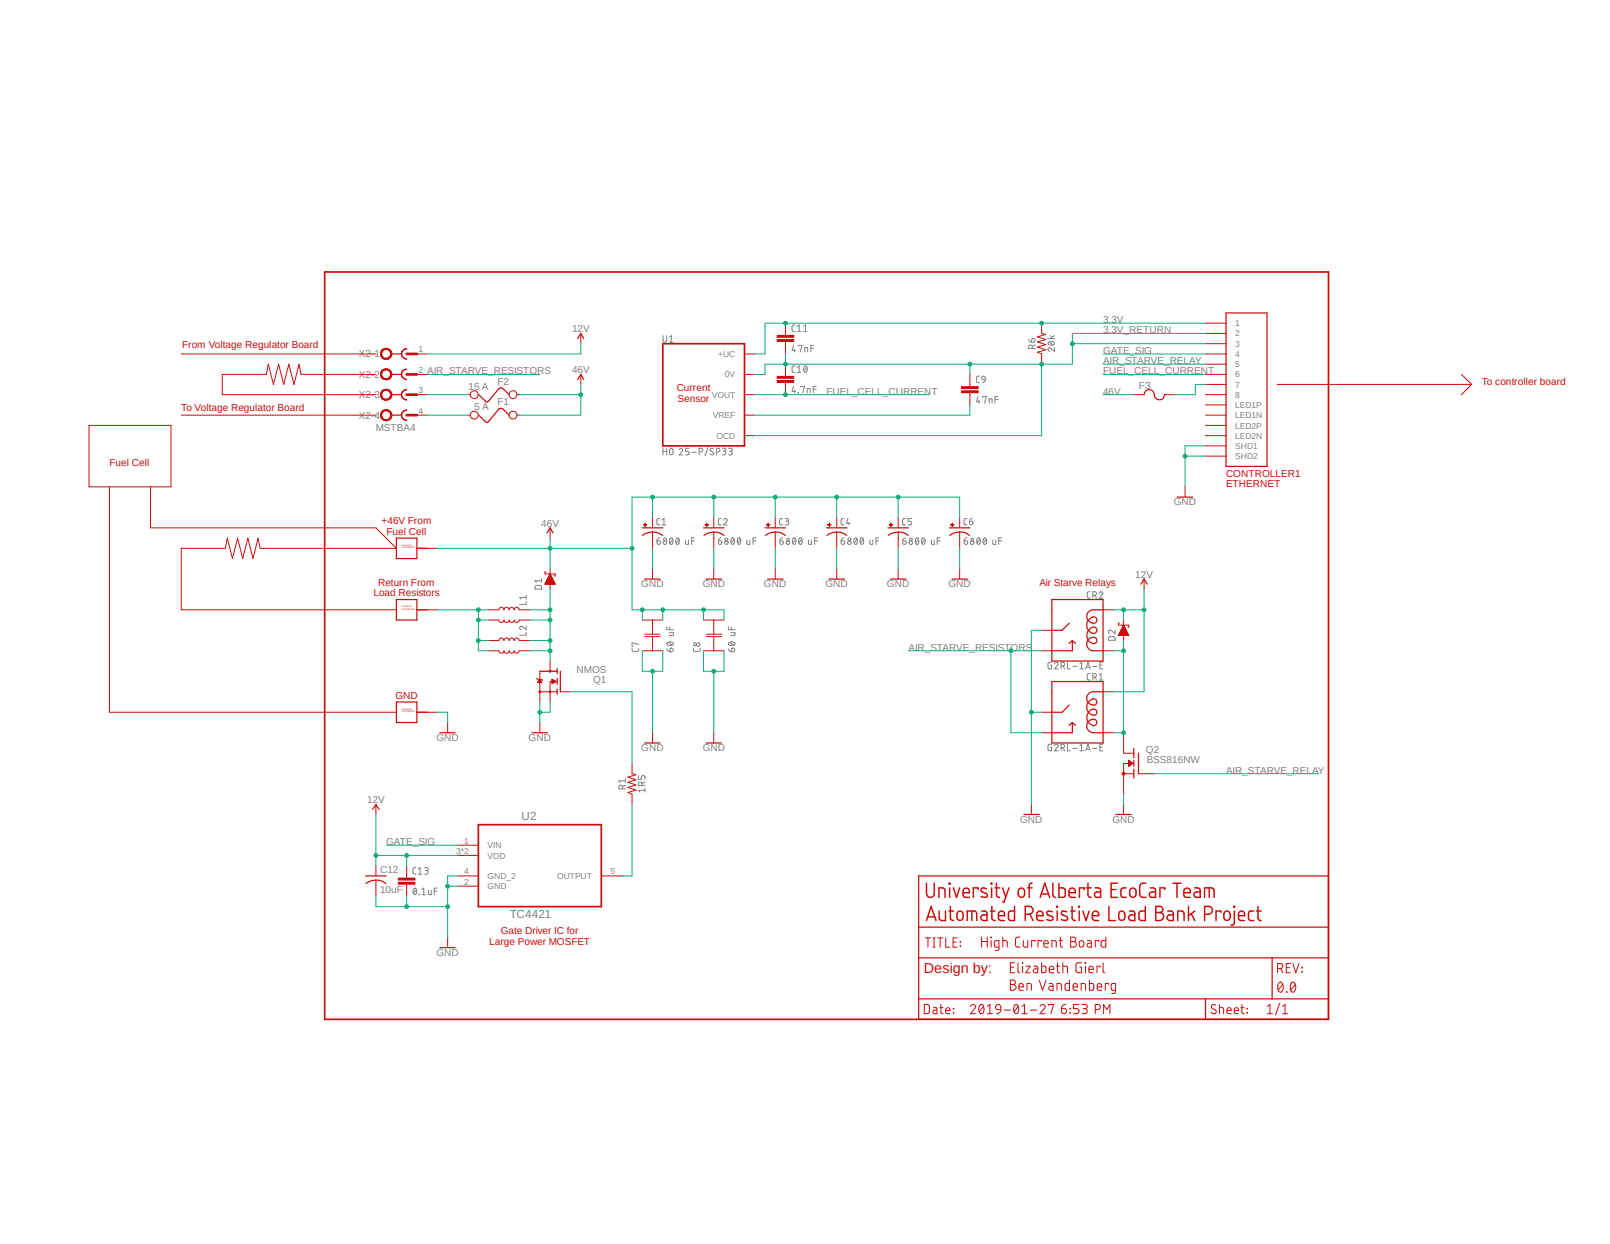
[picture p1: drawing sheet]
<svg xmlns="http://www.w3.org/2000/svg" width="279mm" height="216mm" viewBox="0 0 279 216" stroke-linecap="round" stroke-linejoin="round" font-family="sans-serif">
<defs><g id="words">
<text font-size="2.5" fill="#c90d0c" x="160.3" y="168.9">Design by:</text>
<g font-size="2" fill="#808080">
<text x="90.5" y="142.3">U2</text>
<text x="88.5" y="159.3">TC4421</text>
</g>
<g font-size="1.7" fill="#808080">
<text x="99.3" y="57.7">12V</text>
<text x="191.4" y="56.1">3.3V</text>
<text x="191.4" y="57.9">3.3V_RETURN</text>
<text x="62.3" y="62">X2-1</text>
<text x="62.3" y="65.6">X2-2</text>
<text x="74.1" y="65">AIR_STARVE_RESISTORS</text>
<text x="99.3" y="64.8">46V</text>
<text x="191.4" y="65">FUEL_CELL_CURRENT</text>
<text x="191.4" y="63.2">AIR_STARVE_RELAY</text>
<text x="191.4" y="61.4">GATE_SIG</text>
<text x="62.3" y="69.1">X2-3</text>
<text x="81.3" y="67.6">15 A</text>
<text x="82.3" y="71.2">5 A</text>
<text x="86.3" y="66.8">F2</text>
<text x="86.3" y="70.3">F1</text>
<text x="143.4" y="68.5">FUEL_CELL_CURRENT</text>
<text x="191.4" y="68.5">46V</text>
<text x="197.6" y="67.5">F3</text>
<text x="62.3" y="72.7">X2-4</text>
<text x="65.2" y="74.7">MSTBA4</text>
<text x="203.7" y="87.7">GND</text>
<text x="93.9" y="91.4">46V</text>
<text x="111.3" y="101.9">GND</text>
<text x="122" y="101.9">GND</text>
<text x="132.6" y="101.9">GND</text>
<text x="143.3" y="101.9">GND</text>
<text x="153.9" y="101.9">GND</text>
<text x="164.6" y="101.9">GND</text>
<text x="197" y="100.3">12V</text>
<text x="157.6" y="112.9">AIR_STARVE_RESISTORS</text>
<text x="100.1" y="116.8">NMOS</text>
<text x="102.9" y="118.6">Q1</text>
<text x="75.7" y="128.6">GND</text>
<text x="91.7" y="128.6">GND</text>
<text x="111.3" y="130.3">GND</text>
<text x="122" y="130.3">GND</text>
<text x="198.9" y="130.7">Q2</text>
<text x="199" y="132.5">BSS816NW</text>
<text x="212.8" y="134.3">AIR_STARVE_RELAY</text>
<text x="63.7" y="139.4">12V</text>
<text x="177" y="142.8">GND</text>
<text x="193" y="142.8">GND</text>
<text x="67" y="146.7">GATE_SIG</text>
<text x="66" y="155">10uF</text>
<text x="66" y="151.6">C12</text>
<text x="75.7" y="165.9">GND</text>
</g>
<g font-size="1.7" fill="#c90d0c">
<text x="31.6" y="60.3">From Voltage Regulator Board</text>
<text x="31.5" y="71.4">To Voltage Regulator Board</text>
<text x="117.4" y="67.9">Current</text>
<text x="117.6" y="69.8">Sensor</text>
<text x="257.2" y="66.8">To controller board</text>
<text x="19" y="80.9">Fuel Cell</text>
<text x="212.8" y="82.7">CONTROLLER1</text>
<text x="212.8" y="84.5">ETHERNET</text>
<text x="66.2" y="91">+46V From</text>
<text x="67.1" y="92.9">Fuel Cell</text>
<text x="65.6" y="101.6">Return From</text>
<text x="180.4" y="101.7">Air Starve Relays</text>
<text x="64.8" y="103.5">Load Resistors</text>
<text x="68.6" y="121.3">GND</text>
<text x="84.9" y="164">Large Power MOSFET</text>
<text x="86.9" y="162.1">Gate Driver IC for</text>
</g>
<g font-size="1.5" fill="#808080">
<text x="214.4" y="56.6">1</text>
<text x="214.4" y="58.4">2</text>
<text x="72.6" y="61.2">1</text>
<text x="72.6" y="64.7">2</text>
<text x="124.6" y="61.9">+UC</text>
<text x="125.8" y="65.5">0V</text>
<text x="214.4" y="60.2">3</text>
<text x="214.4" y="61.9">4</text>
<text x="214.4" y="63.7">5</text>
<text x="214.4" y="65.5">6</text>
<text x="72.6" y="68.3">3</text>
<text x="72.6" y="71.8">4</text>
<text x="123.5" y="69">VOUT</text>
<text x="214.4" y="67.3">7</text>
<text x="214.4" y="69">8</text>
<text x="214.4" y="70.8">LED1P</text>
<text x="123.7" y="72.6">VREF</text>
<text x="124.3" y="76.2">OCD</text>
<text x="214.4" y="72.6">LED1N</text>
<text x="214.4" y="74.4">LED2P</text>
<text x="214.4" y="76.2">LED2N</text>
<text x="214.4" y="77.9">SHD1</text>
<text x="214.4" y="79.7">SHD2</text>
<text x="79.2" y="148.3">3*2</text>
<text x="80.6" y="146.5">1</text>
<text x="84.6" y="149">VDD</text>
<text x="84.6" y="147.2">VIN</text>
<text x="80.6" y="153.5">2</text>
<text x="80.6" y="151.8">4</text>
<text x="84.6" y="154.3">GND</text>
<text x="84.6" y="152.6">GND_2</text>
<text x="96.7" y="152.6">OUTPUT</text>
<text x="106" y="151.8">5</text>
</g>
<g font-size=".4" fill="#c90d0c">
<text x="69.7" y="94.8">Connector</text>
<text x="69.7" y="95.2">732-3204-ND</text>
<text x="69.7" y="105.4">Connector</text>
<text x="69.7" y="105.8">732-3204-ND</text>
<text x="69.7" y="123.2">Connector</text>
<text x="69.7" y="123.6">732-3204-ND</text>
</g>
</g></defs>
<path d="M15.4 47l257.1 130.3M272.5 47l-257.1 130.3" fill="none" stroke="#fff" stroke-width=".17"/>
<g fill="none" stroke="#808080" stroke-width=".17">
<path d="M115.1 58.3v.8l.2 .3h.2l.2-.3v-.8M116.2 58.5l.3-.2v1.1M116.2 59.4h.6M137.7 59.9l-.2 .9h.6M138 56.4h-.3l-.2 .2v.8l.5 .1M138.3 57.5h.7M138.3 56.6l.4-.2v1.1M139.4 57.5h.7M139.4 56.6l.4-.2v1.1M141.2 59.9h-.5v1.2M178.5 58.9l.3 .5h.2M179 58.9l.3-.1h.2v.6h-.5z"/>
<path d="M179.7 59.9l-.5 .2M181.9 58.8h1.1M181.9 59.4l.6-.1a.41 .41 0 0 1 .5 .3 .7 .7 0 0 1-1.1 0zM182.1 59.4l.7 .5M182.2 58.3l.4 .5M183 58.3l-.5 .2M115.1 77.8v1.2M115.1 78.3h.6M115.7 77.8v1.2M116.2 77.9l.2-.1 .4 .1v.7v.2l-.2 .1-.4-.1zM117.9 78.1a.32 .32 0 0 1 .4-.3 .32 .32 0 0 1 .1 .5l-.5 .7h.6M119.6 77.8h-.6v.5l.5 .1 .1 .2-.1 .3-.5 .1"/>
<path d="M120.1 78.5h.7M121.3 78.4h.4l.3-.2-.2-.3-.5-.1v1.2M122.9 77.7l-.6 1.4M123.8 77.9l-.3-.1-.3 .3 .6 .5v.2l-.2 .2-.4-.2M124.3 78.4h.5v-.5l-.5-.1v1.2M125.4 77.8h.4l.2 .2-.1 .3h-.4M125.7 78.3l.3 .2v.2l-.3 .3h-.3M126.4 77.8l.6 .1 .1 .1-.1 .3h-.4M126.8 78.3l.3 .2v.2l-.3 .3h-.4M137.7 67.1l-.2 .8h.6M137.9 60.6v.5M137.9 67.7v.5"/>
<path d="M138 63.5h-.3l-.2 .3v.7l.5 .1M138.3 63.8l.4-.3v1.1M138.3 64.6h.7M138.5 68.1l.1 .1zM138.6 60.1v-.2h.6l-.3 1.2M139 67.2v-.1h.6l-.3 1.1M139.7 61.1v-.8l.4 .1 .1 .7M139.7 63.5h.1a.7 .7 0 0 1 0 1.1l-.2-.1-.2-.4zM140 63.8l-.5 .6M140.1 68.2v-.8l.4 .1 .1 .7M140.7 60.5h.5M141.1 67.6h.5"/>
<path d="M141.6 67.1h-.5v1.1M169.7 68.8l-.2 .9h.6M169.9 69.5v.5M170 65.3l-.5 .1v.1v.8l.5 .1M170.4 65.4l.2-.1 .3 .1 .1 .5h-.5l-.2-.2zM170.5 69v-.2h.7l-.3 1.2M171 65.9a.5 .5 0 0 1-.5 .5M171.7 70v-.8l.4 .1 .1 .7M172.7 69.3h.5M173.2 68.8h-.5v1.2M179.2 60.5l-.1-.5-.2-.1-.3 .1-.1 .5h1.2M183 60.4v.6l-.6-.5a.32 .32 0 0 0-.5 .1 .32 .32 0 0 0 .2 .4"/>
<path d="M114 93.9h.5l.1 .2a.37 .37 0 0 1-.4 .4l-.2-.1zM114.5 93.3l-.5 .3v.3M114.5 90h-.5a1.08 1.08 0 0 0 .1 1.1h.4M114.9 91.1h.6M114.9 90.3l.3-.3v1.1M116.4 93.4l.1-.1a.7 .7 0 0 1 0 1.2l-.2-.2-.1-.4zM116.8 93.6l-.6 .6M117.4 93.4l.2-.1a.7 .7 0 0 1 0 1.2l-.3-.2v-.4zM117.9 93.6l-.6 .6M119 93.7v.6l.1 .2h.4v-.8M120 93.9h.5M120.5 93.3h-.5v1.2"/>
<path d="M124.7 93.9l.6 .1-.1 .4-.1 .1-.4-.1zM125.1 93.3l-.4 .3v.3M125.1 90h-.4a1.08 1.08 0 0 0 .1 1.1h.3M125.6 90.3a.33 .33 0 0 1 .3-.3 .33 .33 0 0 1 .3 .3l-.6 .8h.6M127 93.4l.2-.1a.7 .7 0 0 1 0 1.2l-.3-.2-.1-.4zM127.4 93.6l-.5 .6M128.1 93.4l.2-.1a.7 .7 0 0 1 0 1.2l-.3-.2-.1-.4zM128.5 93.6l-.5 .6M129.6 93.7v.6l.2 .2h.3v-.8M130.7 93.9h.5M131.2 93.3h-.5v1.2M135.3 93.9l.6 .1v.4l-.2 .1-.3-.1z"/>
<path d="M135.8 93.3l-.2 .1-.3 .5M135.8 90h-.4l-.1 .3v.7l.1 .1h.4M136.2 90h.6l.1 .2-.1 .2-.4 .1M136.6 90.5l.3 .2v.2l-.2 .2h-.5M137.7 93.4l.1-.1a.7 .7 0 0 1 0 1.2l-.2-.2-.1-.4zM138.1 93.6l-.5 .6M138.8 93.4l.1-.1a.65 .65 0 0 1 0 1.2l-.2-.2-.1-.4zM139.1 93.6l-.5 .6M140.3 93.7l.1 .8h.4v-.8M141.4 93.9h.5M141.9 93.3h-.5v1.2M146 93.9l.6 .1v.4l-.2 .1-.4-.1z"/>
<path d="M146.5 93.3l-.5 .3v.3M146.5 90h-.5v.3v.7l.1 .1h.4M147.2 90l-.3 .8h.6M147.3 90.6v.5M148.3 93.4l.2-.1a.7 .7 0 0 1 0 1.2l-.2-.2-.1-.4zM148.7 93.6l-.4 .6M149.4 93.4l.2-.1a.65 .65 0 0 1 0 1.2l-.3-.4v-.4zM149.8 93.6l-.5 .6M151 93.7v.8h.5v-.8M152 93.9h.5M152.5 93.3h-.5v1.2M156.6 93.9h.5l.2 .2-.1 .3-.4 .1-.2-.3z"/>
<path d="M157.1 93.3l-.4 .3-.1 .3M157.1 90h-.4l-.1 .3 .1 .7 .1 .1h.3M158.2 90h-.6v.5h.5l.1 .2-.1 .4h-.5M159 93.4l.1-.1a.65 .65 0 0 1 0 1.2l-.2-.2-.1-.4zM159.4 93.6l-.5 .6M160.1 93.4l.1-.1a.65 .65 0 0 1 0 1.2l-.3-.4v-.4zM160.5 93.6l-.5 .6M161.6 93.7l.1 .8h.4v-.8M162.6 93.9h.6M163.2 93.3h-.6v1.2M167.3 93.9h.5l.1 .2v.3l-.4 .1-.2-.3zM167.8 93.3l-.4 .3-.1 .3"/>
<path d="M167.8 90h-.4l-.1 .3v.7l.1 .1h.4M168.2 90.5h.5l.2 .2a.37 .37 0 0 1-.5 .4l-.1-.1zM168.7 90h-.2l-.3 .5M169.7 93.4l.1-.1a.65 .65 0 0 1 0 1.2l-.3-.4v-.4zM170.1 93.6l-.6 .6M170.8 93.4l.1-.1a.65 .65 0 0 1 0 1.2l-.3-.4v-.4zM171.2 93.6l-.6 .6M172.3 93.7l.1 .8h.4v-.8M173.3 93.9h.5M173.8 93.3h-.5v1.2M91.3 108.7v.6l-.6-.5a.31 .31 0 0 0-.5 .1 .31 .31 0 0 0 .2 .4M91.3 104.4v.5h-1.1"/>
<path d="M91.3 103.3v.7M91.3 109.7v.5h-1.1M91.3 103.7h-1.1l.2 .3M93 101.6h.8l.2 .3v.3h-1.2v-.3zM94 100.5v.6M94 100.8h-1.2l.3 .3M109.7 112.6l.1 .4 .1 .1 .8-.1 .1-.4M110.8 111.8l-1.1-.3v.7h.1M115.7 112.6l.1 .3 .4 .2M115.7 108.8v.5h1.2M115.8 111.6l.5-.2 .4 .1 .2 .2a.7 .7 0 0 1-1.2 0zM116 111.5l.6 .5"/>
<path d="M116.1 109.8h.8l-.1 .4-.7 .1M116.2 108.8v.5M116.3 112.6l.2-.1 .3 .1v.5h-.6zM120.4 112.6v.4l.2 .1 .8-.1 .1-.4M126.4 112.6v.3l.5 .2M126.4 108.8v.5h1.2M126.5 111.5l.7-.1 .4 .3a.7 .7 0 0 1-1.2 0zM126.7 111.5l.6 .5M126.8 109.8h.8l-.1 .4-.7 .1M126.9 112.6l.3-.1 .3 .2v.2l-.1 .2h-.5zM126.9 108.8v.5M182.5 114.9h-.4l-.2 .3v.8l.6 .1v-.7h-.2"/>
<path d="M183 115.2v-.1a.31 .31 0 0 1 .5-.1 .31 .31 0 0 1 .1 .4l-.6 .7h.6M184.1 115.6l.5-.1 .1-.4-.3-.2h-.3v1.2M184.5 115.6l.2 .5M185.3 114.9v1.2h.5M186.2 115.7h.7M187.4 116.1h.6M187.4 115.2l.3-.3v1.2M188.4 116.1l.4-1.2 .4 1.2M188.5 115.8h.6M189.2 102.7h-.4l-.1 .3v.7l.5 .1M189.2 116.9l-.4 .1-.1 .1v.8l.1 .1h.4M189.6 115.7h.8"/>
<path d="M189.7 103.3h.5l.1-.2-.1-.4h-.5v1.1M189.7 117.5h.5l.1-.2-.1-.3-.5-.1v1.1M190 103.3l.3 .5M190 117.5l.3 .5M190.8 103a.3 .3 0 0 1 .4-.3 .3 .3 0 0 1 .1 .5l-.5 .6h.6M190.8 118h.6M190.8 117.1l.3-.2v1.1M190.9 115.4h.4M191.4 114.9h-.5v1.2h.5M192.4 110.6l.3-.1h.6l.2 .1v.5h-1.1zM193.5 109.3v.7l-.6-.6a.32 .32 0 0 0-.5 .1 .32 .32 0 0 0 .2 .5M108 136.9v-.5l-.4-.1-.2 .3v.3h1.1"/>
<path d="M108.5 136.3l-.5 .2M108.5 135.5h-1.1l.3 .3M108.5 135.2v.6M110.8 134.6v.7h.5v-.6l.2-.1 .4 .1v.6M111.4 136.3v-.5l-.2-.1-.4 .1v.5h1.1M111.9 137.2h-1.1l.2 .3M111.9 136.8v.7M111.9 135.7l-.5 .2M182.5 129.2h-.4l-.2 .2v.8l.6 .1v-.6h-.2M183 129.4l.2-.2a.3 .3 0 0 1 .3 0 .3 .3 0 0 1 .1 .4l-.6 .7h.6M184.1 129.8h.5l.1-.4-.3-.2h-.3v1.1M184.5 129.8l.2 .5"/>
<path d="M185.3 129.2v1.1h.5M186.2 129.9h.7M187.4 129.4l.3-.2v1.1M187.4 130.3h.6M188.4 130.3l.4-1.1 .4 1.1M188.5 130h.6M189.6 129.9h.8M190.9 129.7h.4M191.4 129.2h-.5v1.1h.5M71.9 154.2l.1-.1a.7 .7 0 0 1 0 1.2l-.2-.2-.1-.4zM72.2 150.6h-.3l-.2 .2v.8l.5 .1M72.3 154.4l-.5 .6"/>
<path d="M72.6 151.7h.6M72.6 150.8l.3-.2v1.1M72.7 155.2l.1 .1zM73.2 155.3h.6M73.2 154.4l.3-.3v1.2M73.7 150.6h.4l.2 .1-.1 .3-.4 .1M74 151.1h.2l.1 .4-.3 .2h-.3M74.3 154.5v.6l.2 .2h.3v-.8M75.4 154.6h.5M75.9 154.1h-.5v1.2"/>
<circle cx="115.4" cy="94.2" r=".3"/>
<circle cx="115.4" cy="93.6" r=".25"/>
<circle cx="126.1" cy="94.2" r=".3"/>
<circle cx="126.1" cy="93.6" r=".25"/>
<circle cx="136.7" cy="94.2" r=".31"/>
<circle cx="136.7" cy="93.6" r=".25"/>
<circle cx="147.4" cy="94.2" r=".31"/>
<circle cx="147.4" cy="93.6" r=".25"/>
<circle cx="158.1" cy="94.2" r=".31"/>
<circle cx="158.1" cy="93.6" r=".25"/>
<circle cx="168.7" cy="93.6" r=".24"/>
<circle cx="168.7" cy="94.2" r=".32"/>
<circle cx="120.6" cy="111.8" r=".25"/>
<circle cx="121.2" cy="111.9" r=".31"/>
</g>
<g fill="none" stroke="#c90d0c" stroke-width=".25">
<path d="M160.8 153.3v1.8a.68 .68 0 0 0 .7 .7 .68 .68 0 0 0 .6-.7v-1.8M160.8 159.8l.8-2.5 .8 2.5M161 159.1h1.2M162.9 155.7v-1.6h.7l.4 .2v1.4M163 158.1v1.2l.2 .4 .2 .1h.7v-1.7M164.7 158.1h.8M164.7 153.3h.2v.1h-.2zM164.8 154.1v1.6M164.9 157.3v2a.5 .5 0 0 0 .6 .5M165.4 154.1l.6 1.6 .5-1.6M166.2 158.2a.53 .53 0 0 1 .6 0 .53 .53 0 0 1 .3 .5v.5a.53 .53 0 0 1-.5 .5 .53 .53 0 0 1-.5-.5v-.8zM167.1 154.9h1.1a.58 .58 0 0 0-.3-.8 .58 .58 0 0 0-.8 .5l.1 .9 .3 .2h.7"/>
<path d="M167.9 159.8v-1.7l1.4 .1 .2 .3v1.3M168.7 158.1v1.7M169.8 154.4v-.3h-.9v1.6M170.3 158.1l.8 .1 .1 .1 .1 1.5h-.6a.49 .49 0 0 1-.5-.5 .49 .49 0 0 1 .5-.5h.6M171.2 154.3a.57 .57 0 0 0-1 .2l.3 .3 .7 .3 .2 .3-.1 .2a.89 .89 0 0 1-1 0M171.9 158.1h.8M172 153.3h.1v.1h-.1zM172.1 154.1v1.6M172.1 157.3v2a.5 .5 0 0 0 .6 .5M172.7 154.1h.8M172.9 153.3v2a.43 .43 0 0 0 .6 .4M173.3 158.9h1a.56 .56 0 0 0-.3-.8 .56 .56 0 0 0-.7 .6v.9l.4 .2h.6"/>
<path d="M174 154.1l.5 1.6M175.1 154.1l-.9 2.4h-.2M176.1 157.3v2.5l-.9-.1a1.41 1.41 0 0 1-.2-1.4l.2-.1 .9-.1M176.9 154.2a.57 .57 0 0 1 .9 .4v.6a.55 .55 0 0 1-.6 .6 .55 .55 0 0 1-.5-.6v-.6zM177.9 158.7h.7a.68 .68 0 0 0 .7-.7 .68 .68 0 0 0-.7-.7h-.7v2.5M178.3 154.1h.8M178.7 158.7l.6 1.1M179.1 153.3a.39 .39 0 0 0-.5 .4v2M179.9 158.9h1.1a.58 .58 0 0 0-.4-.8 .58 .58 0 0 0-.7 .6l.1 .9 .3 .2h.7M180.5 155.7l.8-2.4 .9 2.4M180.7 155.2h1.2M182.6 158.2a.71 .71 0 0 0-.9 .1v.4l.8 .3a.38 .38 0 0 1 .2 .5 .38 .38 0 0 1-.3 .3l-.7-.2"/>
<path d="M182.7 153.3v2l.2 .4h.2M183.4 157.3h.1v.1h-.1zM183.5 158.1v1.7M183.8 153.3v2.4h.9l.2-.4-.1-1-.4-.2h-.6M185.1 158.2a.55 .55 0 0 0-.9 .3l.2 .3 .7 .2 .2 .4v.2a.71 .71 0 0 1-1.1 0M185.5 154.9h1.1a.58 .58 0 0 0-.4-.8 .58 .58 0 0 0-.7 .5v.7l.2 .4h.9M185.8 158.1h.8M186.1 157.3v2a.5 .5 0 0 0 .5 .5M187.2 157.3h.1v.1h-.1zM187.3 158.1v1.7M187.9 158.1l.6 1.7 .5-1.7M188.1 154.4v-.3h-.8v1.6"/>
<path d="M188.5 154.1h.9M188.8 153.3v2a.43 .43 0 0 0 .6 .4M189.6 158.9h1.1a.58 .58 0 0 0-.4-.8 .58 .58 0 0 0-.7 .6l.1 .9 .3 .2h.7M190 154.1h.6l.4 .2v1.4h-.6a.47 .47 0 0 1-.5-.4 .47 .47 0 0 1 .5-.5h.6M192.4 157.3v2.5h1.1M192.8 154.4h.9M193.9 153.3h-1.1v2.4h1.1M194.3 158.2a.53 .53 0 0 1 .6 0 .53 .53 0 0 1 .3 .5v.5a.53 .53 0 0 1-.5 .5 .53 .53 0 0 1-.6-.5l.1-.8zM195.5 154.1l-.8 .1-.2 .3 .1 1 .1 .2h.8M196 158.1h.6l.3 .2v1.5h-.6a.49 .49 0 0 1-.5-.5 .49 .49 0 0 1 .5-.5h.6M196.3 154.2a.57 .57 0 0 1 .8 .4v.6a.55 .55 0 0 1-.5 .6 .55 .55 0 0 1-.6-.6l.1-.8zM198.8 157.3v2.5l-.9-.1-.2-.4v-1l.4-.2h.7"/>
<path d="M198.9 153.3l-.9 .1-.1 .2-.1 1.6a.58 .58 0 0 0 .5 .5h.6M199.6 154.1h.6l.3 .2v1.4h-.6a.47 .47 0 0 1-.5-.4 .47 .47 0 0 1 .5-.5h.6M200.6 157.3h.7a.53 .53 0 0 1 .5 .5 .53 .53 0 0 1-.5 .6 .7 .7 0 0 1 .6 .7 .7 .7 0 0 1-.6 .7h-.7zM200.6 158.4h.7M202.1 154.4v-.3h-.8v1.6M202.6 158.1l.8 .1 .2 .3v1.3h-.6a.49 .49 0 0 1-.4-.8l.2-.2h.8M203.6 153.3h1.3M204.3 153.3v2.4M204.4 159.8v-1.7l.9 .1 .1 .1 .1 1.5M205.4 154.9h1.1a.58 .58 0 0 0-.3-.8 .58 .58 0 0 0-.8 .5l.1 .9 .4 .2h.6M206.2 157.3v2.5M206.7 158.6l.6 1.2"/>
<path d="M207.3 154.1h.6l.3 .2 .1 1.4h-.7a.48 .48 0 0 1-.4-.3 .48 .48 0 0 1 .2-.5l.9-.1M207.3 158.1l-1.1 .8M209 155.7v-1.6l1.5 .1 .2 .3v1.2M209 158.7h.7a.68 .68 0 0 0 .7-.7 .68 .68 0 0 0-.7-.7h-.7v2.5M209.8 154.1v1.6M211.9 158.4v-.3h-.9v1.7M212.4 158.4a.56 .56 0 0 1 .7-.3 .56 .56 0 0 1 .4 .6v.5a.55 .55 0 0 1-.6 .5 .55 .55 0 0 1-.5-.5zM214.1 157.3h.1v.1h-.1zM214.2 158.1v2a.43 .43 0 0 1-.5 .5M214.9 158.9h1.1a.56 .56 0 0 0-.4-.8 .56 .56 0 0 0-.7 .6l.1 .9 .3 .2h.7M217.6 158.1l-.8 .1a1.58 1.58 0 0 0-.1 1.4l.3 .2h.6M218.1 158.1h.8"/>
<path d="M218.3 157.3v2a.5 .5 0 0 0 .6 .5"/>
</g>
<g fill="none" stroke="#c90d0c" stroke-width=".17">
<path d="M134.9 58.9h2.9v.4h-2.9zM134.9 58.2h2.9v.3h-2.9zM136.3 56.1v2.1M136.3 59.3v2.1M180.8 56.1v1.8l.7 .1-1.5 .5 1.5 .4-1.5 .5 1.5 .4-1.5 .4 1.5 .5-1.5 .4 .8 .3v1.8M15.5 73.8h14.2v10.7h-14.2zM31.5 72.1h33.7M31.5 61.4h33.7M65.2 65h-13l-.3-1.8-.9 3.5-.9-3.5-.9 3.5-.9-3.5-.8 3.5-.9-3.5-.4 1.8h-7.6v3.5h26.6M129.2 65h1.8M129.2 68.5h1.8M129.2 72.1h1.8"/>
<path d="M129.2 61.4h1.8M129.2 75.6h1.8M134.9 66h2.9v.4h-2.9zM134.9 65.3h2.9v.4h-2.9zM136.3 63.2v2.1M136.3 66.4v2.1M166.9 67.8h2.9v.4h-2.9zM166.9 67.1h2.9v.3h-2.9zM168.3 65v2.1M168.3 68.2v2.1M221.7 66.7h33.7M253.6 65l1.8 1.7"/>
<path d="M255.4 66.7l-1.8 1.8M19 84.5v39.1h49.8M26.1 84.5v7.1h39.1l3.6 3.6h-23.7l-.3-1.8-.9 3.5-.9-3.5-.9 3.5-.9-3.5-.9 3.5-.8-3.5-.4 1.8h-7.6v10.6h37.3M72.3 95.2h3.6M94.7 99.3h-.1v.3h1.8v.3h-.3M95.2 100h.4M95.3 99.9h.3M95.3 99.8h.2M95.4 99.8h.1M95.4 99.7h.1M95.5 91.6v1.8M95.5 98.7v.9"/>
<path d="M95.5 99.6l.9 1.8h-1.8zM113.2 98.7v1.8M72.3 105.8h3.6M84.8 105.8h1.8a.44 .44 0 0 1 .6-.3l.3 .3a.44 .44 0 0 1 .6-.3l.2 .3a.45 .45 0 0 1 .5-.4 .45 .45 0 0 1 .4 .4 .45 .45 0 0 1 .5-.4 .45 .45 0 0 1 .4 .4h1.8M84.8 107.6h1.8v.2a.46 .46 0 0 0 .5 .2 .46 .46 0 0 0 .4-.4v.2a.46 .46 0 0 0 .5 .2 .46 .46 0 0 0 .3-.4 .45 .45 0 0 0 .5 .4 .45 .45 0 0 0 .4-.4 .45 .45 0 0 0 .5 .4 .45 .45 0 0 0 .4-.4h1.8M93.3 117.9h.7M94.6 101.3h1.7M94.7 101.2h1.6M94.7 101.2h1.5M94.7 101.1h1.5M94.7 101h1.5M94.7 101h1.4"/>
<path d="M94.8 101h1.3M94.8 100.9h1.3M94.8 100.8h1.3M94.9 100.8h1.2M94.9 100.7h1.1M95 100.6h1M95 100.6h.9M95 100.5h.9M95 100.4h.8M95.1 100.3h.7M95.1 100.2h.7M95.2 100.2h.6"/>
<path d="M95.2 100.2h.5M95.2 100.1h.5M95.2 100h.5M95.5 101.4v.9M96.7 118.3h-1.2v1.8M96.7 116.5h-3v3.6h3M72.3 123.6h3.6M77.7 125.4v1.8M160.4 174.3l.7 .1a1.3 1.3 0 0 1 .1 1.3l-.1 .2h-.7zM160.6 162.8h.9M161 162.8v1.6M161.9 162.8h.4"/>
<path d="M161.9 164.4h.4M162 174.9h.5l.1 .1v.9h-.5a.31 .31 0 0 1-.2-.4 .31 .31 0 0 1 .3-.2h.4M162.1 162.8v1.6M162.7 162.8h.9M163.1 174.9h.6M163.2 162.8v1.6M163.3 174.3v1.4l.1 .2h.3M164.1 175.4h.7a.37 .37 0 0 0-.2-.5 .37 .37 0 0 0-.5 .3l.1 .6 .6 .1M164.1 162.8v1.6h.7M165.4 163.5h.5M165.4 175l.1 .1zM165.4 175.7l.1 .1z"/>
<path d="M166.1 162.8h-.7v1.6h.7M166.6 163.4l.1 .1zM166.6 164.2l.1 .1zM168.4 174.7a.44 .44 0 0 1 .6-.4 .44 .44 0 0 1 .2 .7l-.8 .9h.9M170.1 174.4l.2-.1a.74 .74 0 0 1 .4 1.1l-.2 .5h-.2a.82 .82 0 0 1-.4-1.1zM170.3 162.6v1.8M170.3 163.4h1M170.7 174.7l-.8 .9M171.3 175.9h.9M171.3 174.7l.5-.4v1.6M171.3 162.6v1.8M171.9 162.6l.1 .1z"/>
<path d="M172 163.2v1.2M173 174.4a.47 .47 0 0 1 .7 .4v.4h-.7a.46 .46 0 0 1 0-.8zM173.4 164.4l-.8-.1v-.8l.1-.2 .7-.1v1.5l-.2 .2-.5 .1M173.7 175.2a.72 .72 0 0 1-.7 .7M174 163.2l.8 .2v1M174 162.6v1.8M174.2 175.3h1.1M175.3 170.1h.5a.39 .39 0 0 1 .4 .3 .39 .39 0 0 1-.2 .4l-.2 .1a.51 .51 0 0 1 .5 .5 .51 .51 0 0 1-.5 .5h-.5zM175.3 167.9h.6M175.3 170.9h.5M176.1 167.1h-.8v1.7h.8M176.1 174.4l.3-.1a.98 .98 0 0 1 0 1.6 .74 .74 0 0 1-.5-1.1z"/>
<path d="M176.7 167.1v1.4v.2l.3 .1M176.7 174.7l-.7 .9M176.8 171.3h.8a.41 .41 0 0 0-.3-.6 .41 .41 0 0 0-.5 .4l.2 .7 .6 .1M177 162.6l-.6 .1-.2 .3 .1 1.2 .3 .2h.4M177.3 175.9h1M177.3 174.7l.5-.4v1.6M177.4 167.1l.1 .1zM177.5 167.7v1.1M177.6 163.2v1.1l.3 .1h.5v-1.2M178 167.7h.8l-.8 1.1h.8M178.2 171.9v-1.2l.7 .1 .1 1.1M178.8 175.3h1.1"/>
<path d="M179.4 167.7h.5l.2 .2v.9h-.6a.34 .34 0 0 1 0-.6l.6-.1M179.6 163.4v-.2h-.6v1.2M180.3 170.1l.6 1.8 .6-1.8M180.5 174.7a.45 .45 0 0 1 .6-.4 .45 .45 0 0 1 .1 .7l-.7 .9h.9M180.7 163.4v-.2h-.6v1.2M180.8 167.1v1.7l.7-.1a1.03 1.03 0 0 0-.1-1h-.6M181.1 163.8h.8a.4 .4 0 0 0-.3-.6 .4 .4 0 0 0-.5 .4l.1 .7 .7 .1M181.9 174.5v-.2h.9l-.4 1.6M182.1 168.2h.8a.41 .41 0 0 0-.3-.5 .41 .41 0 0 0-.5 .4v.6l.8 .1M182.1 170.7l.6 .1 .1 1.1h-.5l-.3-.2v-.4l.3-.1h.5M182.5 164.4v-1.2l.8 .2v1M183.3 167.7h.6"/>
<path d="M183.4 171.9v-1.2l.7 .1 .1 1.1M183.5 167.1v1.4l.1 .3h.3M183.8 163.2h.6M184 162.6v1.5l.1 .2 .3 .1M184.2 175h.5a.45 .45 0 0 1 .4 .5 .45 .45 0 0 1-.5 .5 .45 .45 0 0 1-.4-.5zM184.4 167.7h.7l.1 .1 .1 1M184.4 167.1v1.7M184.9 174.3a.72 .72 0 0 0-.7 .7M185.6 170.1v1.8l-.6-.1a1.03 1.03 0 0 1-.1-1l.7-.1M185.7 175.7l.1 .1zM185.7 175l.1 .1zM185.8 162.6h.5a.38 .38 0 0 1 .4 .4 .38 .38 0 0 1-.4 .4 .49 .49 0 0 1 .5 .5 .49 .49 0 0 1-.5 .5h-.5z"/>
<path d="M185.8 163.4h.5M186.2 171.3h.8a.41 .41 0 0 0-.3-.6 .41 .41 0 0 0-.5 .4l.2 .7 .6 .1M187.2 174.3h-.9v.7h.6a.45 .45 0 0 1 .4 .5 .45 .45 0 0 1-.4 .4h-.6M187.3 163.4a.42 .42 0 0 1 .5-.1 .42 .42 0 0 1 .3 .3v.4a.4 .4 0 0 1-.4 .4 .4 .4 0 0 1-.4-.4zM187.6 171.9v-1.2l.7 .1 .1 1.1M187.7 167.1h-.6l-.3 .2-.1 1.1 .2 .4h.8v-.9h-.3M187.8 174.3l.7 .1a.37 .37 0 0 1 .2 .4 .37 .37 0 0 1-.4 .2h-.3M188.2 175a.45 .45 0 0 1 .5 .5 .45 .45 0 0 1-.5 .4h-.4M188.3 167.1l.1 .1zM188.4 167.7v1.1M188.7 163.2l.6 .1 .1 .2v.9h-.4a.34 .34 0 0 1-.4-.4 .34 .34 0 0 1 .4-.3h.4M189 168.2h.7a.4 .4 0 0 0-.2-.5 .4 .4 0 0 0-.5 .4v.6l.7 .1"/>
<path d="M189.1 170.1v1.8l.6-.1a1.03 1.03 0 0 0 .1-1l-.7-.1M190.1 175.2h.7a.46 .46 0 0 0 .2-.5 .46 .46 0 0 0-.5-.4h-.4v1.6M190.4 171.3h.8a.4 .4 0 0 0-.3-.6 .4 .4 0 0 0-.5 .4v.6l.3 .2h.5M190.7 163.4v-.2h-.6v1.2M190.9 167.9v-.2h-.5v1.1M191.4 167.1v1.4l.1 .2 .2 .1M191.5 175.9v-1.6l.6 .9 .5-.9v1.6M191.9 162.6v1.8l-.6-.1-.2-.2v-.7l.8-.2M192.4 170.9v-.2h-.6v1.2M193.6 171.9l-.6-.1a1.03 1.03 0 0 1-.1-1l.7-.1-.1 1.6v.1h-.6M211 174.5a.42 .42 0 0 0-.6-.2 .42 .42 0 0 0-.1 .6l.6 .4a.37 .37 0 0 1 .2 .4 .37 .37 0 0 1-.4 .2l-.5-.2M211.6 174.9h.6l.1 .2v.8"/>
<path d="M211.6 174.3v1.6M212.9 175.4h.8a.37 .37 0 0 0-.3-.5 .37 .37 0 0 0-.5 .3l.2 .7h.6M214.2 175.4h.7a.37 .37 0 0 0-.2-.5 .37 .37 0 0 0-.5 .3v.6l.7 .1M215.3 174.9h.6M215.5 174.3v1.4l.4 .2M216.4 175.7l.1 .1zM216.4 175l.1 .1zM219.9 175.9h1M219.9 174.7l.5-.4v1.6M221.7 168.1h.5a.46 .46 0 0 0 .4-.3 .46 .46 0 0 0-.2-.5l-.7-.1v1.6M222 170.5l.2-.1a1.03 1.03 0 0 1 0 1.8 1.07 1.07 0 0 1-.2-1.7zM222.1 174.1l-.7 2"/>
<path d="M222.2 168.1l.4 .7M222.6 175.9h.9M222.6 174.7l.4-.4v1.6M222.6 170.9l-.8 .9M223.2 167.9h.6M223.3 172.1l.1 .1zM223.9 167.2h-.7v1.6h.7M224.2 170.5l.2-.1a1.03 1.03 0 0 1 0 1.8 1.15 1.15 0 0 1-.2-1.7zM224.4 167.2l.5 1.6 .5-1.6M224.8 170.9l-.8 .9M225.9 167.9l.1 .1zM225.9 168.6l.1 .1z"/>
</g>
<g fill="none" stroke="#c90d0c" stroke-width=".21">
<path d="M68.8 93.4h3.5v3.5h-3.5zM72.3 95.2h1.8M94.9 92.5l.6-.9 .5 .9M68.8 104.1h3.5v3.5h-3.5zM72.3 105.8h1.8M96.7 116v.9M96.7 117.7v1.1M96.7 119.6v.9M97.2 116.5v3.6M111.9 100.5h2.7M68.8 121.8h3.5v3.6h-3.5zM72.3 123.6h1.8"/>
<path d="M76.3 127.2h2.7M159.4 152h71.1v24.9h-71.1zM159.4 166.2h71.1M159.4 173.4h71.1M159.4 160.9h71.1M209.2 173.4v3.5M220.8 166.2v7.2"/>
</g>
<path d="M56.3 47.2h174.2v129.7h-174.2zM115 59.6h14.2v17.8h-14.2z" fill="none" stroke="#c90d0c" stroke-width=".3"/>
<path d="M134.9 59.1h2.9M134.9 58.4h2.9M134.9 66.2h2.9M134.9 65.5h2.9M166.9 68h2.9M166.9 67.3h2.9" fill="none" stroke="#c90d0c" stroke-width=".34"/>
<circle cx="95.5" cy="120.1" r=".17" fill="#c90d0c"/>
<circle cx="95.5" cy="120.1" r=".17" fill="none" stroke="#c90d0c" stroke-width=".17"/>
<circle cx="95.5" cy="116.5" r=".17" fill="#c90d0c"/>
<g fill="none" stroke="#c90d0c" stroke-width=".17">
<path d="M93.1 117.7l.2 .2M93.3 118.4h.7M93.4 118.3h.5M93.5 118.2h.4M93.6 118.1h.2M93.6 118h.1M93.6 117.9h.1M93.7 117.9l.3 .5h-.7zM93.7 116.5h3M94 117.9l.2 .2M95.5 114.7v1.8M95.8 117.9l.7 .4-.7 .3z"/>
<path d="M95.8 118.6h.1M95.8 118.5h.2M95.8 118.5h.3M95.8 118.4h.4M95.8 118.4h.5M95.8 118.3h.6M95.8 118.3h.7M95.8 118.2h.6M95.8 118.2h.5M95.8 118.1h.4M95.8 118.1h.3M95.8 118h.2"/>
<path d="M95.8 117.9h.1M93.7 120.1v1.7M95.5 120.1v1.7M97.2 120.1h1.8"/>
<circle cx="95.5" cy="116.5" r=".17"/>
</g>
<circle cx="93.7" cy="120.1" r=".17" fill="#c90d0c"/>
<g fill="none" stroke="#c90d0c" stroke-width=".17">
<path d="M209.2 56.1h3.6M209.2 57.9h3.6M209.2 59.6h3.6M209.2 61.4h3.6M209.2 63.2h3.6M209.2 65h3.6M209.2 66.7h3.6M209.2 68.5h3.6M209.2 70.3h3.6M209.2 72.1h3.6M209.2 73.8h3.6M209.2 75.6h3.6"/>
<path d="M209.2 77.4h3.6M209.2 79.2h3.6M205.7 84.5v1.8M180.8 112.9h1.7M180.8 109.4h1.7M191.4 112.9h1.8M191.4 105.8h1.8M194.1 110.2h1.7M194.2 110.1h1.6M194.2 110.1h1.5M194.2 110h1.5M194.3 108.2h-.2v.3h1.8v.3h-.2"/>
<path d="M194.3 109.9h1.4M194.4 109.8h1.2M194.4 109.7h1.2M194.4 109.6h1.1M194.5 109.5h1M194.5 109.4h1M194.6 109.3h.8M194.6 109.2h.7M194.6 109.1h.7M194.7 109.1h.6M194.7 109.1h.5M194.7 109h.5"/>
<path d="M194.8 108.9h.4M194.8 108.8h.4M194.9 108.8h.2M194.9 108.7h.2M194.9 108.6h.1M195 107.6v.9M195 110.3v.9M195 108.5l.9 1.8h-1.8zM195 108.5h.1M198.5 100.5v1.8M65.2 139.6v1.8M93.7 125.4v1.8"/>
<path d="M180.8 127.2h1.7M180.8 123.6h1.7M191.4 127.2h1.8M191.4 120.1h1.8M195 128.9v1.8h1.8M196.8 132.5h-1.8v1.8h1.8M197.6 134.3h.9M77.7 162.7v1.8"/>
<circle cx="93.7" cy="120.1" r=".17"/>
</g>
<g fill="none" stroke="#c90d0c" stroke-width=".21">
<path d="M212.8 54.3h7.1v26.6h-7.1zM204.3 86.3h2.7M182.5 104.1h8.9v10.6h-8.9zM182.5 118.3h8.9v10.6h-8.9zM185.5 108.2l-1.2 1.2h-1.8M186.1 111.2v1.7h-3.6M186.1 111.2l-.6 .5M186.1 111.2l.5 .5M191.4 105.8h-1.7a1.15 1.15 0 0 0-1.1 1.4 1.15 1.15 0 0 0 1.6 .8 .57 .57 0 0 0 .1-.6 .57 .57 0 0 0-.6-.3 1.47 1.47 0 0 0-1.1 1.5 1.47 1.47 0 0 0 1.3 1.3 .57 .57 0 0 0 .5-.6 .57 .57 0 0 0-.7-.5 1.47 1.47 0 0 0-1.1 1.6 1.47 1.47 0 0 0 1.3 1.3 .57 .57 0 0 0 .5-.7 .57 .57 0 0 0-.7-.4 1.17 1.17 0 0 0-1.1 1.2 1.17 1.17 0 0 0 1.1 1.1h1.7M198 101.4l.5-.9 .6 .9M92.3 127.2h2.7M185.5 122.3l-1.2 1.3h-1.8"/>
<path d="M186.1 125.4v1.8h-3.6M186.1 125.4l-.6 .5M186.1 125.4l.5 .5M191.4 120.1h-1.7a1.15 1.15 0 0 0-1.1 1.4 1.15 1.15 0 0 0 1.6 .8 .57 .57 0 0 0 .1-.7 .57 .57 0 0 0-.6-.3 1.47 1.47 0 0 0-1.1 1.5 1.47 1.47 0 0 0 1.3 1.4 .57 .57 0 0 0 .5-.7 .57 .57 0 0 0-.7-.4 1.47 1.47 0 0 0-1.1 1.5 1.47 1.47 0 0 0 1.3 1.3 .57 .57 0 0 0 .5-.6 .57 .57 0 0 0-.7-.5 1.17 1.17 0 0 0-1.1 1.2 1.17 1.17 0 0 0 1.1 1.2h1.7M196.8 129.9v1.6M196.8 132v1M196.8 133.5v1.5M197.6 130.7v3.6M64.7 140.5l.5-.9 .6 .9M76.3 164.5h2.7"/>
</g>
<circle cx="195" cy="134.3" r=".25" fill="#c90d0c"/>
<g fill="none" stroke="#c90d0c" stroke-width=".17">
<path d="M179 139.6v1.8M195 127.2v1.7M195 134.3v3.5M195 139.6v1.8M195.9 132l.7 .5-.7 .5zM195.9 133h.1M195.9 132.9h.1M195.9 132.8h.2M195.9 132.8h.3M195.9 132.7h.4M195.9 132.6h.5M195.9 132.5h.6"/>
<path d="M195.9 132.5h.7M195.9 132.4h.6M195.9 132.3h.5M195.9 132.3h.4M195.9 132.2h.4M195.9 132.2h.3M195.9 132.1h.2M195.9 132.1h.1M195.9 132h.1M198.5 134.3h1.8"/>
<circle cx="195" cy="134.3" r=".25"/>
</g>
<path d="M67.9 61.4h1.8M69.9 60.8l.7-.3a.89 .89 0 0 0-.9 .9 .89 .89 0 0 0 .9 .9 .88 .88 0 0 1-.9-.5 .88 .88 0 0 1 .2-1zM177.7 141.4h2.6M193.6 141.4h2.7" fill="none" stroke="#c90d0c" stroke-width=".21"/>
<path d="M70.6 61.4h1.7" fill="none" stroke="#c90d0c" stroke-width=".47"/>
<path d="M66.3 60.7a.99 .99 0 0 1 1.6 .2 .99 .99 0 0 1-.6 1.4 .99 .99 0 0 1-1.3-.9h.2a.79 .79 0 0 1 1-.8 .79 .79 0 0 1 .4 1.3 .79 .79 0 0 1-1.3-.2l-.1-.3h-.2z" fill-rule="evenodd" fill="#c90d0c"/>
<path d="M66.3 60.7a.99 .99 0 0 1 1.6 .2 .99 .99 0 0 1-.6 1.4 .99 .99 0 0 1-1.3-.9h.2a.79 .79 0 0 1 1-.8 .79 .79 0 0 1 .4 1.3 .79 .79 0 0 1-1.3-.2l-.1-.3h-.2z" fill="none" stroke="#c90d0c" stroke-width=".17"/>
<path d="M66.3 60.7a.99 .99 0 0 1 1.6 .2 .99 .99 0 0 1-.6 1.4 .99 .99 0 0 1-1.3-.9h.2a.79 .79 0 0 1 1-.8 .79 .79 0 0 1 .4 1.3 .79 .79 0 0 1-1.3-.2l-.1-.3h-.2z" fill-rule="evenodd" fill="#c90d0c"/>
<path d="M66.3 60.7a.99 .99 0 0 1 1.6 .2 .99 .99 0 0 1-.6 1.4 .99 .99 0 0 1-1.3-.9h.2a.79 .79 0 0 1 1-.8 .79 .79 0 0 1 .4 1.3 .79 .79 0 0 1-1.3-.2l-.1-.3h-.2zM72.3 61.4h1.8" fill="none" stroke="#c90d0c" stroke-width=".17"/>
<path d="M67.9 65h1.8M69.9 64.3a.88 .88 0 0 0-.2 1 .88 .88 0 0 0 .9 .6 .89 .89 0 0 1-.9-.9 .89 .89 0 0 1 .9-.9z" fill="none" stroke="#c90d0c" stroke-width=".21"/>
<path d="M70.6 65h1.7" fill="none" stroke="#c90d0c" stroke-width=".47"/>
<path d="M66.3 64.2a.99 .99 0 0 1 1.6 .2 .99 .99 0 0 1-.6 1.5 .99 .99 0 0 1-1.3-.9h.2a.79 .79 0 0 1 1-.8 .79 .79 0 0 1 .4 1.2 .79 .79 0 0 1-1.3-.1l-.1-.3h-.2z" fill-rule="evenodd" fill="#c90d0c"/>
<path d="M66.3 64.2a.99 .99 0 0 1 1.6 .2 .99 .99 0 0 1-.6 1.5 .99 .99 0 0 1-1.3-.9h.2a.79 .79 0 0 1 1-.8 .79 .79 0 0 1 .4 1.2 .79 .79 0 0 1-1.3-.1l-.1-.3h-.2z" fill="none" stroke="#c90d0c" stroke-width=".17"/>
<path d="M66.3 64.2a.99 .99 0 0 1 1.6 .2 .99 .99 0 0 1-.6 1.5 .99 .99 0 0 1-1.3-.9h.2a.79 .79 0 0 1 1-.8 .79 .79 0 0 1 .4 1.2 .79 .79 0 0 1-1.3-.1l-.1-.3h-.2z" fill-rule="evenodd" fill="#c90d0c"/>
<path d="M66.3 64.2a.99 .99 0 0 1 1.6 .2 .99 .99 0 0 1-.6 1.5 .99 .99 0 0 1-1.3-.9h.2a.79 .79 0 0 1 1-.8 .79 .79 0 0 1 .4 1.2 .79 .79 0 0 1-1.3-.1l-.1-.3h-.2zM72.3 65h1.8" fill="none" stroke="#c90d0c" stroke-width=".17"/>
<path d="M67.9 68.5h1.8M69.9 67.9l.7-.3a.89 .89 0 0 0-.9 .9 .89 .89 0 0 0 .9 .9 .86 .86 0 0 1-.9-.5 .86 .86 0 0 1 .2-1z" fill="none" stroke="#c90d0c" stroke-width=".21"/>
<path d="M70.6 68.5h1.7" fill="none" stroke="#c90d0c" stroke-width=".47"/>
<path d="M66.3 67.8a.99 .99 0 0 1 1.6 .2 .99 .99 0 0 1-.6 1.4 .99 .99 0 0 1-1.3-.9h.2a.79 .79 0 0 1 1.1-.8 .79 .79 0 0 1 .3 1.3 .79 .79 0 0 1-1.3-.2l-.1-.3h-.2z" fill-rule="evenodd" fill="#c90d0c"/>
<path d="M66.3 67.8a.99 .99 0 0 1 1.6 .2 .99 .99 0 0 1-.6 1.4 .99 .99 0 0 1-1.3-.9h.2a.79 .79 0 0 1 1.1-.8 .79 .79 0 0 1 .3 1.3 .79 .79 0 0 1-1.3-.2l-.1-.3h-.2z" fill="none" stroke="#c90d0c" stroke-width=".17"/>
<path d="M66.3 67.8a.99 .99 0 0 1 1.6 .2 .99 .99 0 0 1-.6 1.4 .99 .99 0 0 1-1.3-.9h.2a.79 .79 0 0 1 1.1-.8 .79 .79 0 0 1 .3 1.3 .79 .79 0 0 1-1.3-.2l-.1-.3h-.2z" fill-rule="evenodd" fill="#c90d0c"/>
<path d="M66.3 67.8a.99 .99 0 0 1 1.6 .2 .99 .99 0 0 1-.6 1.4 .99 .99 0 0 1-1.3-.9h.2a.79 .79 0 0 1 1.1-.8 .79 .79 0 0 1 .3 1.3 .79 .79 0 0 1-1.3-.2l-.1-.3h-.2zM72.3 68.5h1.8" fill="none" stroke="#c90d0c" stroke-width=".17"/>
<path d="M67.9 72.1h1.8M69.9 71.5l.7-.3a.89 .89 0 0 0-.9 .9 .89 .89 0 0 0 .9 .8 .86 .86 0 0 1-.9-.5 .86 .86 0 0 1 .2-.9z" fill="none" stroke="#c90d0c" stroke-width=".21"/>
<path d="M70.6 72.1h1.7" fill="none" stroke="#c90d0c" stroke-width=".47"/>
<path d="M66.3 71.3a.99 .99 0 0 1 1.6 .2 .99 .99 0 0 1-.6 1.5 .99 .99 0 0 1-1.3-.9h.2a.79 .79 0 0 1 1.1-.8 .79 .79 0 0 1 .3 1.3 .79 .79 0 0 1-1.3-.2l-.1-.3h-.2z" fill-rule="evenodd" fill="#c90d0c"/>
<path d="M66.3 71.3a.99 .99 0 0 1 1.6 .2 .99 .99 0 0 1-.6 1.5 .99 .99 0 0 1-1.3-.9h.2a.79 .79 0 0 1 1.1-.8 .79 .79 0 0 1 .3 1.3 .79 .79 0 0 1-1.3-.2l-.1-.3h-.2z" fill="none" stroke="#c90d0c" stroke-width=".17"/>
<path d="M66.3 71.3a.99 .99 0 0 1 1.6 .2 .99 .99 0 0 1-.6 1.5 .99 .99 0 0 1-1.3-.9h.2a.79 .79 0 0 1 1.1-.8 .79 .79 0 0 1 .3 1.3 .79 .79 0 0 1-1.3-.2l-.1-.3h-.2z" fill-rule="evenodd" fill="#c90d0c"/>
<path d="M66.3 71.3a.99 .99 0 0 1 1.6 .2 .99 .99 0 0 1-.6 1.5 .99 .99 0 0 1-1.3-.9h.2a.79 .79 0 0 1 1.1-.8 .79 .79 0 0 1 .3 1.3 .79 .79 0 0 1-1.3-.2l-.1-.3h-.2zM72.3 72.1h1.8M113.2 92.3v1.1" fill="none" stroke="#c90d0c" stroke-width=".17"/>
<path d="M111.5 91.6h3.5M111.5 92.9a2.84 2.84 0 0 1 3.5 0" fill="none" stroke="#c90d0c" stroke-width=".21"/>
<path d="M111.7 91.1h.6z" fill-rule="evenodd" fill="#c90d0c"/>
<path d="M111.7 91.1h.6z" fill="none" stroke="#c90d0c" stroke-width=".17"/>
<path d="M111.9 90.8l.1 .6z" fill-rule="evenodd" fill="#c90d0c"/>
<path d="M111.9 90.8l.1 .6zM113.2 89.8v1.8M113.2 93.4v1.8M123.9 92.3v1.1M123.9 98.7v1.8" fill="none" stroke="#c90d0c" stroke-width=".17"/>
<path d="M122.1 91.6h3.5M122.2 92.9a2.84 2.84 0 0 1 3.4 0M122.6 100.5h2.6" fill="none" stroke="#c90d0c" stroke-width=".21"/>
<path d="M122.3 91.1h.6z" fill-rule="evenodd" fill="#c90d0c"/>
<path d="M122.3 91.1h.6z" fill="none" stroke="#c90d0c" stroke-width=".17"/>
<path d="M122.6 90.8l.1 .6z" fill-rule="evenodd" fill="#c90d0c"/>
<path d="M122.6 90.8l.1 .6zM123.9 89.8v1.8M123.9 93.4v1.8M134.5 92.3v1.1M134.5 98.7v1.8" fill="none" stroke="#c90d0c" stroke-width=".17"/>
<path d="M132.8 91.6h3.5M132.8 92.9a2.84 2.84 0 0 1 3.5 0M133.2 100.5h2.7" fill="none" stroke="#c90d0c" stroke-width=".21"/>
<path d="M133 91.1h.6z" fill-rule="evenodd" fill="#c90d0c"/>
<path d="M133 91.1h.6z" fill="none" stroke="#c90d0c" stroke-width=".17"/>
<path d="M133.3 90.8v.6z" fill-rule="evenodd" fill="#c90d0c"/>
<path d="M133.3 90.8v.6zM134.5 89.8v1.8M134.5 93.4v1.8M145.2 92.3v1.1M145.2 98.7v1.8" fill="none" stroke="#c90d0c" stroke-width=".17"/>
<path d="M143.4 91.6h3.6M143.5 92.9a2.78 2.78 0 0 1 3.4 0M143.9 100.5h2.7" fill="none" stroke="#c90d0c" stroke-width=".21"/>
<path d="M143.6 91.1h.6z" fill-rule="evenodd" fill="#c90d0c"/>
<path d="M143.6 91.1h.6z" fill="none" stroke="#c90d0c" stroke-width=".17"/>
<path d="M143.9 90.8l.1 .6z" fill-rule="evenodd" fill="#c90d0c"/>
<path d="M143.9 90.8l.1 .6zM145.2 89.8v1.8M145.2 93.4v1.8M155.9 92.3v1.1M155.9 98.7v1.8" fill="none" stroke="#c90d0c" stroke-width=".17"/>
<path d="M154.1 91.6h3.5M154.1 92.9a2.84 2.84 0 0 1 3.5 0M154.6 100.5h2.6" fill="none" stroke="#c90d0c" stroke-width=".21"/>
<path d="M154.3 91.1h.6z" fill-rule="evenodd" fill="#c90d0c"/>
<path d="M154.3 91.1h.6z" fill="none" stroke="#c90d0c" stroke-width=".17"/>
<path d="M154.6 90.8v.6z" fill-rule="evenodd" fill="#c90d0c"/>
<g fill="none" stroke="#c90d0c" stroke-width=".17">
<path d="M100.8 57.9v1.7M81.2 68.5h.4M81.2 72.1h.4M89.7 68.5h.4M89.7 72.1h.4M100.8 65v1.7M154.6 90.8v.6zM155.9 89.8v1.8M155.9 93.4v1.8M166.5 92.3v1.1M166.5 98.7v1.8M111.5 107.6h3.5"/>
<path d="M111.5 112.9h3.5M111.9 110.5h2.7M111.9 110.1h2.7M113.2 107.6v2.5M113.2 110.5v2.4M122.1 107.6h3.5M122.1 112.9h3.5M122.6 110.5h2.6M122.6 110.1h2.6M123.9 107.6v2.5M123.9 110.5v2.4M109.7 132.5v1.8l.7 .2-1.4 .4 1.4 .4-1.4 .5 1.4 .4-1.4 .5 1.4 .4-1.4 .4 .7 .3v1.8"/>
<path d="M113.2 127.2v1.7M123.9 127.2v1.7M65.2 150.2v1.8M65.2 152.7v2.9M69.1 153.1h2.9v.4h-2.9zM69.1 152.4h2.9v.3h-2.9zM70.6 150.2v2.2M70.6 153.5v2.1M79.5 153.8h3.5M79.5 152h3.5M79.5 148.5h3.5M79.5 146.7h3.5"/>
<path d="M104.4 152h3.5"/>
<circle cx="82.3" cy="68.5" r=".68"/>
<circle cx="82.3" cy="72.1" r=".68"/>
<circle cx="89" cy="72.1" r=".68"/>
<circle cx="89" cy="68.5" r=".68"/>
</g>
<g fill="none" stroke="#c90d0c" stroke-width=".21">
<path d="M100.2 58.8l.6-.9 .5 .9M83.1 68.5l1.2 1.2h.4l.1-.1M83.1 72.1l1.2 1.1 .4 .1 .1-.2M86.5 67.5a.51 .51 0 0 1 .8 0M86.5 71a.51 .51 0 0 1 .8 0M86.6 67.4l-1.8 2.2M86.6 71l-1.8 2.2M87.3 67.4l1 1.1M87.3 71l1 1.1M100.2 65.9l.6-.9 .5 .9M164.8 91.6h3.5M164.8 92.9a2.84 2.84 0 0 1 3.5 0"/>
<path d="M165.2 100.5h2.7M111.9 128.9h2.7M122.6 128.9h2.6M63.5 152h3.5M63.5 153.3a2.84 2.84 0 0 1 3.5 0"/>
</g>
<path d="M69.1 153.3h2.9M69.1 152.6h2.9" fill="none" stroke="#c90d0c" stroke-width=".34"/>
<path d="M83 143.1h21.4v14.3h-21.4z" fill="none" stroke="#c90d0c" stroke-width=".3"/>
<path d="M165 91.1h.6z" fill-rule="evenodd" fill="#c90d0c"/>
<path d="M165 91.1h.6z" fill="none" stroke="#c90d0c" stroke-width=".17"/>
<path d="M165.2 90.8l.1 .6z" fill-rule="evenodd" fill="#c90d0c"/>
<path d="M196.8 68.5h1.7M202.1 68.5h1.8M165.2 90.8l.1 .6zM166.5 89.8v1.8M166.5 93.4v1.8M84.8 111.2h1.8a.44 .44 0 0 1 .6-.4l.3 .4a.44 .44 0 0 1 .6-.4l.2 .4a.45 .45 0 0 1 .5-.5 .45 .45 0 0 1 .4 .5 .45 .45 0 0 1 .5-.5 .45 .45 0 0 1 .4 .5h1.8M84.8 112.9h1.8v.3a.46 .46 0 0 0 .5 .2 .46 .46 0 0 0 .4-.5v.3a.46 .46 0 0 0 .5 .2 .46 .46 0 0 0 .3-.5 .45 .45 0 0 0 .5 .5 .45 .45 0 0 0 .4-.5 .45 .45 0 0 0 .5 .5 .45 .45 0 0 0 .4-.5h1.8" fill="none" stroke="#c90d0c" stroke-width=".17"/>
<path d="M198.5 68.5a.89 .89 0 0 1 .9-.9 .89 .89 0 0 1 .9 .9 .89 .89 0 0 0 .9 .9 .89 .89 0 0 0 .9-.9" fill="none" stroke="#c90d0c" stroke-width=".21"/>
<path d="M113.2 95.2v3.5M75.9 123.6h1.8v1.8M93.7 121.8v3.6M95.5 121.8v1.8h-1.8" fill="none" stroke="#0dab76" stroke-width=".17"/>
<circle cx="93.7" cy="123.6" r=".33" fill="#0dab76"/>
<g fill="none" stroke="#0dab76" stroke-width=".17">
<path d="M205.7 79.2h3.5M209.2 77.4h-3.5v7.1"/>
<circle cx="93.7" cy="123.6" r=".33"/>
</g>
<circle cx="205.7" cy="79.2" r=".33" fill="#0dab76"/>
<g fill="none" stroke="#0dab76" stroke-width=".17">
<path d="M70.6 155.6v1.8h7.1M77.7 153.8v8.9"/>
<circle cx="205.7" cy="79.2" r=".33"/>
</g>
<circle cx="77.7" cy="157.4" r=".33" fill="#0dab76"/>
<g fill="none" stroke="#0dab76" stroke-width=".17">
<path d="M65.2 155.6v1.8h5.4"/>
<circle cx="77.7" cy="157.4" r=".33"/>
</g>
<circle cx="70.6" cy="157.4" r=".33" fill="#0dab76"/>
<g fill="none" stroke="#0dab76" stroke-width=".17">
<path d="M79.5 152h-1.8v1.8h1.8"/>
<circle cx="70.6" cy="157.4" r=".33"/>
</g>
<circle cx="77.7" cy="153.8" r=".33" fill="#0dab76"/>
<g fill="none" stroke="#0dab76" stroke-width=".17">
<path d="M180.8 109.4h-1.8v30.2M179 123.6h1.8M195 137.8v1.8"/>
<circle cx="77.7" cy="153.8" r=".33"/>
</g>
<circle cx="179" cy="123.6" r=".33" fill="#0dab76"/>
<g fill="none" stroke="#0dab76" stroke-width=".17">
<path d="M123.9 95.2v3.5M134.5 95.2v3.5M145.2 95.2v3.5M155.9 95.2v3.5M111.5 112.9v3.6h3.5v-3.6M113.2 116.5v10.7"/>
<circle cx="179" cy="123.6" r=".33"/>
</g>
<circle cx="113.2" cy="116.5" r=".33" fill="#0dab76"/>
<g fill="none" stroke="#0dab76" stroke-width=".17">
<path d="M122.1 112.9v3.6h3.5v-3.6M123.9 116.5v10.7"/>
<circle cx="113.2" cy="116.5" r=".33"/>
</g>
<circle cx="123.9" cy="116.5" r=".33" fill="#0dab76"/>
<g fill="none" stroke="#0dab76" stroke-width=".17">
<path d="M166.5 95.2v3.5M75.9 105.8h8.9M83 105.8v1.8"/>
<circle cx="123.9" cy="116.5" r=".33"/>
</g>
<circle cx="83" cy="105.8" r=".33" fill="#0dab76"/>
<g fill="none" stroke="#0dab76" stroke-width=".17">
<path d="M84.8 107.6h-1.8v3.6h1.8"/>
<circle cx="83" cy="105.8" r=".33"/>
</g>
<circle cx="83" cy="107.6" r=".33" fill="#0dab76"/>
<g fill="none" stroke="#0dab76" stroke-width=".17">
<path d="M83 111.2v1.7h1.8"/>
<circle cx="83" cy="107.6" r=".33"/>
</g>
<circle cx="83" cy="111.2" r=".33" fill="#0dab76"/>
<g fill="none" stroke="#0dab76" stroke-width=".17">
<path d="M91.9 105.8h3.6M95.5 102.3v12.4"/>
<circle cx="83" cy="111.2" r=".33"/>
</g>
<circle cx="95.5" cy="105.8" r=".33" fill="#0dab76"/>
<g fill="none" stroke="#0dab76" stroke-width=".17">
<path d="M91.9 107.6h3.6"/>
<circle cx="95.5" cy="105.8" r=".33"/>
</g>
<circle cx="95.5" cy="107.6" r=".33" fill="#0dab76"/>
<g fill="none" stroke="#0dab76" stroke-width=".17">
<path d="M91.9 111.2h3.6"/>
<circle cx="95.5" cy="107.6" r=".33"/>
</g>
<circle cx="95.5" cy="111.2" r=".33" fill="#0dab76"/>
<g fill="none" stroke="#0dab76" stroke-width=".17">
<path d="M91.9 112.9h3.6"/>
<circle cx="95.5" cy="111.2" r=".33"/>
</g>
<circle cx="95.5" cy="112.9" r=".33" fill="#0dab76"/>
<g fill="none" stroke="#0dab76" stroke-width=".17">
<path d="M131 68.5h30.2"/>
<circle cx="95.5" cy="112.9" r=".33"/>
</g>
<circle cx="136.3" cy="68.5" r=".33" fill="#0dab76"/>
<g fill="none" stroke="#0dab76" stroke-width=".17">
<path d="M180.8 56.1h-48v5.3M168.3 70.3v1.8h-37.3M191.4 65h17.8"/>
<circle cx="136.3" cy="68.5" r=".33"/>
</g>
<circle cx="136.3" cy="56.1" r=".33" fill="#0dab76"/>
<g fill="none" stroke="#0dab76" stroke-width=".17">
<path d="M180.8 56.1h28.4M131 61.4h1.8"/>
<circle cx="136.3" cy="56.1" r=".33"/>
</g>
<circle cx="180.8" cy="56.1" r=".33" fill="#0dab76"/>
<g fill="none" stroke="#0dab76" stroke-width=".17">
<path d="M209.2 57.9h-23.1v5.3M136.3 61.4v1.8h-3.5v1.8h-1.8M168.3 63.2v1.8M180.8 63.2v12.4h-49.8"/>
<circle cx="180.8" cy="56.1" r=".33"/>
</g>
<circle cx="136.3" cy="63.2" r=".33" fill="#0dab76"/>
<g fill="none" stroke="#0dab76" stroke-width=".17">
<path d="M136.3 63.2h44.5"/>
<circle cx="136.3" cy="63.2" r=".33"/>
</g>
<circle cx="168.3" cy="63.2" r=".33" fill="#0dab76"/>
<circle cx="168.3" cy="63.2" r=".33" fill="none" stroke="#0dab76" stroke-width=".17"/>
<circle cx="180.8" cy="63.2" r=".33" fill="#0dab76"/>
<g fill="none" stroke="#0dab76" stroke-width=".17">
<path d="M186.1 59.6h23.1M180.8 63.2h5.3"/>
<circle cx="180.8" cy="63.2" r=".33"/>
</g>
<circle cx="186.1" cy="59.6" r=".33" fill="#0dab76"/>
<g fill="none" stroke="#0dab76" stroke-width=".17">
<path d="M191.4 68.5h5.4M95.5 95.2v3.5"/>
<circle cx="186.1" cy="59.6" r=".33"/>
</g>
<circle cx="95.5" cy="95.2" r=".33" fill="#0dab76"/>
<g fill="none" stroke="#0dab76" stroke-width=".17">
<path d="M95.5 93.4v1.8M109.7 86.3v8.9h-33.8M113.2 89.8v-3.5h21.3v3.5M123.9 86.3v3.5"/>
<circle cx="95.5" cy="95.2" r=".33"/>
</g>
<circle cx="123.9" cy="86.3" r=".33" fill="#0dab76"/>
<g fill="none" stroke="#0dab76" stroke-width=".17">
<path d="M134.5 86.3h10.7v3.5"/>
<circle cx="123.9" cy="86.3" r=".33"/>
</g>
<circle cx="134.5" cy="86.3" r=".33" fill="#0dab76"/>
<g fill="none" stroke="#0dab76" stroke-width=".17">
<path d="M145.2 86.3h10.7v3.5"/>
<circle cx="134.5" cy="86.3" r=".33"/>
</g>
<circle cx="145.2" cy="86.3" r=".33" fill="#0dab76"/>
<g fill="none" stroke="#0dab76" stroke-width=".17">
<path d="M109.7 86.3h3.5"/>
<circle cx="145.2" cy="86.3" r=".33"/>
</g>
<circle cx="113.2" cy="86.3" r=".33" fill="#0dab76"/>
<g fill="none" stroke="#0dab76" stroke-width=".17">
<path d="M109.7 95.2v10.6"/>
<circle cx="113.2" cy="86.3" r=".33"/>
</g>
<circle cx="109.7" cy="95.2" r=".33" fill="#0dab76"/>
<g fill="none" stroke="#0dab76" stroke-width=".17">
<path d="M109.7 105.8h15.9v1.8M122.1 105.8v1.8"/>
<circle cx="109.7" cy="95.2" r=".33"/>
</g>
<circle cx="122.1" cy="105.8" r=".33" fill="#0dab76"/>
<g fill="none" stroke="#0dab76" stroke-width=".17">
<path d="M115 105.8v1.8"/>
<circle cx="122.1" cy="105.8" r=".33"/>
</g>
<circle cx="115" cy="105.8" r=".33" fill="#0dab76"/>
<g fill="none" stroke="#0dab76" stroke-width=".17">
<path d="M111.5 105.8v1.8"/>
<circle cx="115" cy="105.8" r=".33"/>
</g>
<circle cx="111.5" cy="105.8" r=".33" fill="#0dab76"/>
<g fill="none" stroke="#0dab76" stroke-width=".17">
<path d="M155.9 86.3h10.6v3.5"/>
<circle cx="111.5" cy="105.8" r=".33"/>
</g>
<circle cx="155.9" cy="86.3" r=".33" fill="#0dab76"/>
<g fill="none" stroke="#0dab76" stroke-width=".17">
<path d="M90.1 68.5h10.7M100.8 66.7v5.4"/>
<circle cx="155.9" cy="86.3" r=".33"/>
</g>
<circle cx="100.8" cy="68.5" r=".33" fill="#0dab76"/>
<g fill="none" stroke="#0dab76" stroke-width=".17">
<path d="M90.1 72.1h10.7M191.4 63.2h17.8M195 111.2v1.7h-1.8M99 120.1h10.7v12.4M200.3 134.3h28.5"/>
<circle cx="100.8" cy="68.5" r=".33"/>
</g>
<circle cx="195" cy="112.9" r=".33" fill="#0dab76"/>
<g fill="none" stroke="#0dab76" stroke-width=".17">
<path d="M195 112.9v14.3h-1.8"/>
<circle cx="195" cy="112.9" r=".33"/>
</g>
<circle cx="195" cy="127.2" r=".33" fill="#0dab76"/>
<g fill="none" stroke="#0dab76" stroke-width=".17">
<path d="M65.2 141.4v8.8M65.2 148.5h5.4v1.7"/>
<circle cx="195" cy="127.2" r=".33"/>
</g>
<circle cx="65.2" cy="148.5" r=".33" fill="#0dab76"/>
<g fill="none" stroke="#0dab76" stroke-width=".17">
<path d="M70.6 148.5h8.9"/>
<circle cx="65.2" cy="148.5" r=".33"/>
</g>
<circle cx="70.6" cy="148.5" r=".33" fill="#0dab76"/>
<g fill="none" stroke="#0dab76" stroke-width=".17">
<path d="M195 105.8v1.8M198.5 102.3v3.5h-5.3"/>
<circle cx="70.6" cy="148.5" r=".33"/>
</g>
<circle cx="195" cy="105.8" r=".33" fill="#0dab76"/>
<g fill="none" stroke="#0dab76" stroke-width=".17">
<path d="M198.5 105.8v14.3h-5.3"/>
<circle cx="195" cy="105.8" r=".33"/>
</g>
<circle cx="198.5" cy="105.8" r=".33" fill="#0dab76"/>
<g fill="none" stroke="#0dab76" stroke-width=".17">
<path d="M100.8 59.6v1.8h-26.7M191.4 61.4h17.8M157.6 112.9h23.2M175.4 112.9v14.3h5.4M67 146.7h12.5"/>
<circle cx="198.5" cy="105.8" r=".33"/>
</g>
<circle cx="175.4" cy="112.9" r=".33" fill="#0dab76"/>
<g fill="none" stroke="#0dab76" stroke-width=".17">
<path d="M74.1 65h19.6M74.1 68.5h7.1M74.1 72.1h7.1M209.2 66.7h-1.8v1.8h-3.5M109.7 139.6v12.4h-1.8M108.1 152v.1"/>
<circle cx="175.4" cy="112.9" r=".33"/>
</g>
<use href="#words"/>
</svg>
